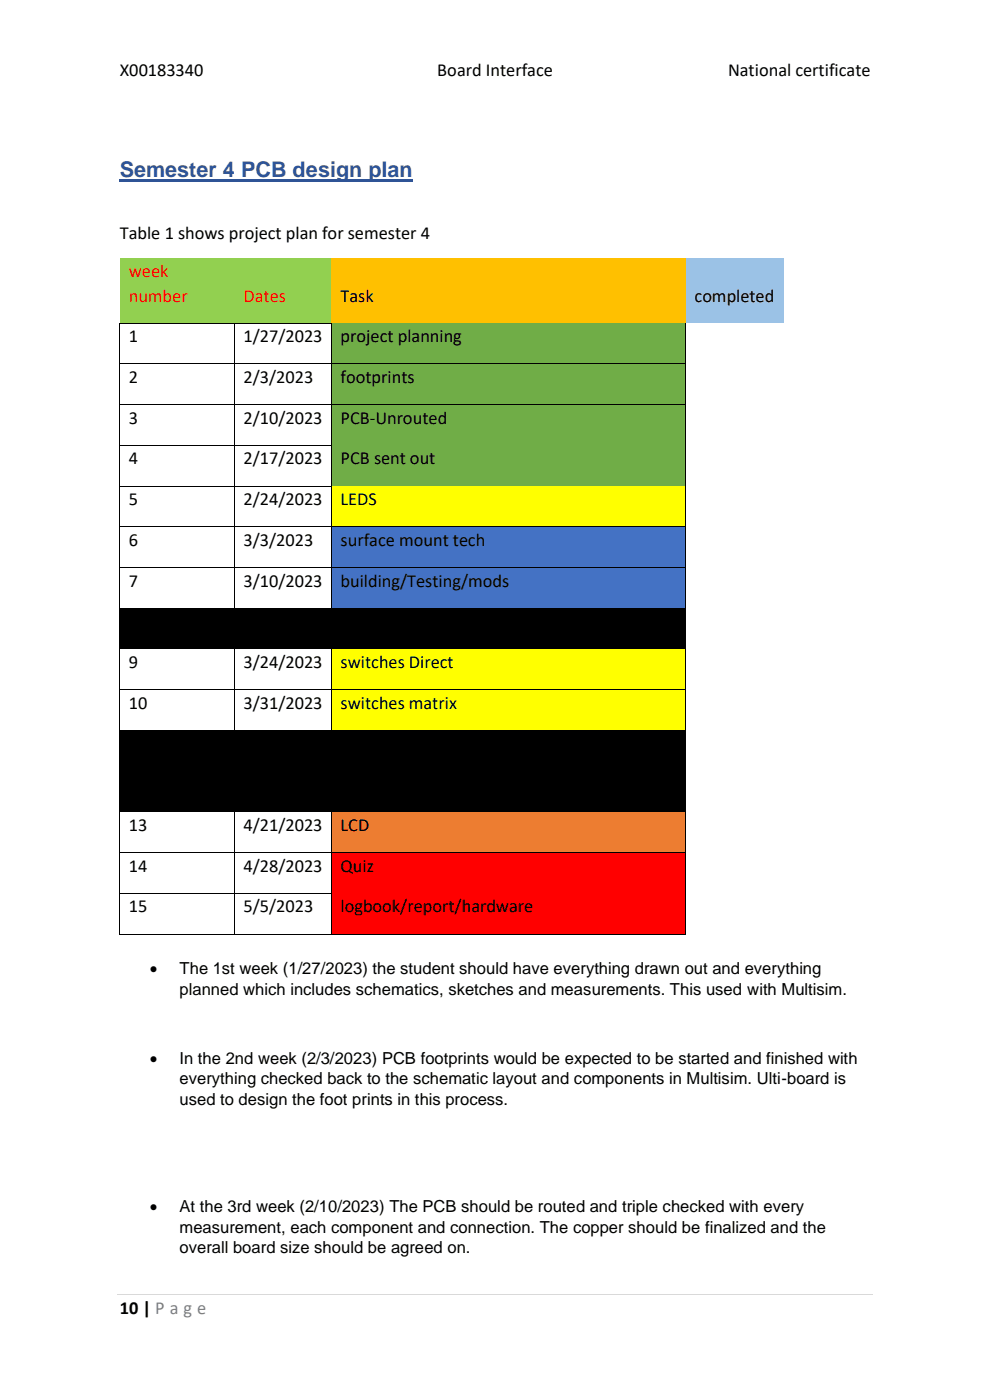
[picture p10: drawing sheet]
<svg xmlns="http://www.w3.org/2000/svg" width="210mm" height="297mm" viewBox="0 0 210 297" stroke-linecap="round" stroke-linejoin="round" font-family="sans-serif">
<defs><g id="words">
<text font-size="4.6" fill="#2f5496" x="25.4" y="37.6">Semester 4 PCB design plan</text>
<g font-size="3.9">
<text x="25.4" y="16.2">X00183340</text>
<text x="92.8" y="16.2">Board Interface</text>
<text x="154.5" y="16.2">National certificate</text>
<text x="25.4" y="50.6">Table 1 shows project plan for semester 4</text>
<text x="72.2" y="64">Task</text>
<text x="147.3" y="64">completed</text>
<text x="27.3" y="72.6">1</text>
<text x="51.7" y="72.6">1/27/2023</text>
<text x="72.2" y="72.6">project planning</text>
<text x="27.3" y="81.2">2</text>
<text x="51.7" y="81.2">2/3/2023</text>
<text x="72.2" y="81.2">footprints</text>
<text x="27.3" y="89.9">3</text>
<text x="51.7" y="89.9">2/10/2023</text>
<text x="72.2" y="89.9">PCB-Unrouted</text>
<text x="27.3" y="98.5">4</text>
<text x="51.7" y="98.5">2/17/2023</text>
<text x="72.2" y="98.5">PCB sent out</text>
<text x="27.3" y="107.2">5</text>
<text x="51.7" y="107.2">2/24/2023</text>
<text x="72.2" y="107.2">LEDS</text>
<text x="27.3" y="115.8">6</text>
<text x="51.7" y="115.8">3/3/2023</text>
<text x="72.2" y="115.8">surface mount tech</text>
<text x="27.3" y="124.4">7</text>
<text x="51.7" y="124.4">3/10/2023</text>
<text x="72.2" y="124.4">building/Testing/mods</text>
<text x="27.3" y="141.7">9</text>
<text x="51.7" y="141.7">3/24/2023</text>
<text x="72.2" y="141.7">switches Direct</text>
<text x="27.3" y="150.4">10</text>
<text x="51.7" y="150.4">3/31/2023</text>
<text x="72.2" y="150.4">switches matrix</text>
<text x="27.3" y="176.3">13</text>
<text x="51.7" y="176.3">4/21/2023</text>
<text x="72.2" y="176.3">LCD</text>
<text x="27.3" y="184.9">14</text>
<text x="51.7" y="184.9">4/28/2023</text>
<text x="72.2" y="184.9">Quiz</text>
<text x="27.3" y="193.6">15</text>
<text x="51.7" y="193.6">5/5/2023</text>
<text x="72.2" y="193.6">logbook/report/hardware</text>
<text x="25.4" y="278.8">10 | P a g e</text>
</g>
<g font-size="3.9" fill="#f00">
<text x="27.3" y="58.9">week</text>
<text x="27.3" y="64">number</text>
<text x="51.7" y="64">Dates</text>
</g>
<g font-size="3.5">
<text x="31.8" y="206.7">•</text>
<text x="38.1" y="206.7">The 1st week (1/27/2023) the student should have everything drawn out and everything</text>
<text x="38.1" y="211">planned which includes schematics, sketches and measurements. This used with Multisim.</text>
<text x="31.8" y="225.7">•</text>
<text x="38.1" y="225.7">In the 2nd week (2/3/2023) PCB footprints would be expected to be started and finished with</text>
<text x="38.1" y="230">everything checked back to the schematic layout and components in Multisim. Ulti-board is</text>
<text x="38.1" y="234.4">used to design the foot prints in this process.</text>
<text x="31.8" y="257.1">•</text>
<text x="38.1" y="257.1">At the 3rd week (2/10/2023) The PCB should be routed and triple checked with every</text>
<text x="38.1" y="261.5">measurement, each component and connection. The copper should be finalized and the</text>
<text x="38.1" y="265.9">overall board size should be agreed on.</text>
</g>
</g></defs>
<path d="M24.9 274.7h160.3" fill="none" stroke="#d9d9d9" stroke-width=".21"/>
<path d="M25.4 38.1h62.2v.5h-62.2z" fill-rule="evenodd" fill="#2f5496"/>
<g fill="#92d050">
<path d="M25.4 54.9h24.4v13.6h-24.4z" fill-rule="evenodd"/>
<path d="M27.3 55.2h20.5v5.1h-20.5z" fill-rule="evenodd"/>
<path d="M27.3 60.3h20.5v7.9h-20.5z" fill-rule="evenodd"/>
<path d="M49.7 54.9h20.6v13.6h-20.6z" fill-rule="evenodd"/>
<path d="M51.7 60.3h16.7v7.9h-16.7z" fill-rule="evenodd"/>
</g>
<g fill="#ffc000">
<path d="M70.3 54.9h75.1v13.6h-75.1z" fill-rule="evenodd"/>
<path d="M72.2 60.3h71.3v7.9h-71.3z" fill-rule="evenodd"/>
</g>
<g fill="#9bc2e6">
<path d="M145.4 54.9h20.8v13.6h-20.8z" fill-rule="evenodd"/>
<path d="M147.3 60.3h17v7.9h-17z" fill-rule="evenodd"/>
</g>
<path d="M25.4 55h44.9M25.4 68.3h44.9" fill="none" stroke="#92d050" stroke-width=".25"/>
<path d="M70.3 55h75.1M70.3 68.3h75.1" fill="none" stroke="#ffc000" stroke-width=".25"/>
<path d="M145.4 55h20.8M145.4 68.3h20.8" fill="none" stroke="#9bc2e6" stroke-width=".25"/>
<g fill="#70ad47">
<path d="M70.4 68.7h75v8.4h-75z" fill-rule="evenodd"/>
<path d="M72.2 68.9h71.3v7.9h-71.3z" fill-rule="evenodd"/>
</g>
<g fill="#000">
<path d="M25.3 68.5h.2v.4h-.2z" fill-rule="evenodd"/>
<path d="M25.3 68.5h.2v.1h-.2z" fill-rule="evenodd"/>
<path d="M25.5 68.5h.2v.1h-.2z" fill-rule="evenodd"/>
<path d="M49.7 68.6h.1v.3h-.1z" fill-rule="evenodd"/>
<path d="M49.7 68.5h.1v.1h-.1z" fill-rule="evenodd"/>
<path d="M49.8 68.5h.2v.1h-.2z" fill-rule="evenodd"/>
<path d="M70.2 68.6h.2v.3h-.2z" fill-rule="evenodd"/>
<path d="M70.2 68.5h.2v.1h-.2z" fill-rule="evenodd"/>
</g>
<path d="M25.7 68.5h24M50 68.5h20.2" fill="none" stroke="#000" stroke-width=".21"/>
<path d="M70.4 68.6h.2v.3h-.2z" fill-rule="evenodd" fill="#70ad47"/>
<g fill="#000">
<path d="M70.4 68.5h.2v.1h-.2z" fill-rule="evenodd"/>
<path d="M145.4 68.5h.1v.4h-.1z" fill-rule="evenodd"/>
<path d="M145.4 68.5h.1v.1h-.1z" fill-rule="evenodd"/>
</g>
<path d="M25.4 68.9v8.2M49.7 68.9v8.2M70.3 68.9v8.2M70.6 68.5h74.8M145.4 68.9v8.2" fill="none" stroke="#000" stroke-width=".21"/>
<path d="M70.3 77h75.1M70.6 68.8h74.8" fill="none" stroke="#70ad47" stroke-width=".25"/>
<g fill="#70ad47">
<path d="M70.4 77.3h75v8.4h-75z" fill-rule="evenodd"/>
<path d="M72.2 77.6h71.3v7.9h-71.3z" fill-rule="evenodd"/>
</g>
<g fill="#000">
<path d="M25.3 77.1h.2v.4h-.2z" fill-rule="evenodd"/>
<path d="M49.7 77.1h.1v.4h-.1z" fill-rule="evenodd"/>
<path d="M70.2 77.1h.2v.4h-.2z" fill-rule="evenodd"/>
<path d="M145.4 77.1h.1v.4h-.1z" fill-rule="evenodd"/>
</g>
<path d="M25.4 77.5v8.3M25.5 77.2h24.2M49.7 77.5v8.3M49.8 77.2h20.4M70.3 77.5v8.3M70.4 77.2h75M145.4 77.5v8.3" fill="none" stroke="#000" stroke-width=".21"/>
<path d="M70.4 77.4h75M70.3 85.6h75.1" fill="none" stroke="#70ad47" stroke-width=".25"/>
<g fill="#70ad47">
<path d="M70.4 85.9h75v8.5h-75z" fill-rule="evenodd"/>
<path d="M72.2 86.2h71.3v7.9h-71.3z" fill-rule="evenodd"/>
</g>
<g fill="#000">
<path d="M25.3 85.8h.2v.4h-.2z" fill-rule="evenodd"/>
<path d="M49.7 85.8h.1v.4h-.1z" fill-rule="evenodd"/>
<path d="M70.2 85.8h.2v.4h-.2z" fill-rule="evenodd"/>
<path d="M145.4 85.8h.1v.4h-.1z" fill-rule="evenodd"/>
</g>
<path d="M25.4 86.2v8.2M25.5 85.9h24.2M49.7 86.2v8.2M49.8 85.9h20.4M70.3 86.2v8.2M70.4 85.9h75M145.4 86.2v8.2" fill="none" stroke="#000" stroke-width=".21"/>
<path d="M70.4 86.1h75" fill="none" stroke="#70ad47" stroke-width=".25"/>
<path d="M70.3 94.3h75.1" fill="none" stroke="#70ad47" stroke-width=".26"/>
<g fill="#70ad47">
<path d="M70.4 94.6h75v8.4h-75z" fill-rule="evenodd"/>
<path d="M72.2 94.8h71.3v8h-71.3z" fill-rule="evenodd"/>
</g>
<g fill="#000">
<path d="M25.3 94.4h.2v.4h-.2z" fill-rule="evenodd"/>
<path d="M49.7 94.4h.1v.4h-.1z" fill-rule="evenodd"/>
<path d="M70.2 94.4h.2v.4h-.2z" fill-rule="evenodd"/>
<path d="M145.4 94.4h.1v.4h-.1z" fill-rule="evenodd"/>
</g>
<path d="M25.4 94.8v8.3M25.5 94.5h24.2M49.7 94.8v8.3M49.8 94.5h20.4M70.3 94.8v8.3M70.4 94.5h75M145.4 94.8v8.3" fill="none" stroke="#000" stroke-width=".21"/>
<path d="M70.4 94.7h75M70.3 102.9h75.1" fill="none" stroke="#70ad47" stroke-width=".25"/>
<g fill="#ff0">
<path d="M70.4 103.2h75v8.5h-75z" fill-rule="evenodd"/>
<path d="M72.2 103.5h71.3v7.9h-71.3z" fill-rule="evenodd"/>
</g>
<g fill="#000">
<path d="M25.3 103.1h.2v.4h-.2z" fill-rule="evenodd"/>
<path d="M49.7 103.1h.1v.4h-.1z" fill-rule="evenodd"/>
<path d="M70.2 103.1h.2v.4h-.2z" fill-rule="evenodd"/>
<path d="M145.4 103.1h.1v.4h-.1z" fill-rule="evenodd"/>
</g>
<path d="M25.4 103.5v8.2M25.5 103.1h24.2M49.7 103.5v8.2M49.8 103.1h20.4M70.3 103.5v8.2M70.4 103.1h75M145.4 103.5v8.2" fill="none" stroke="#000" stroke-width=".21"/>
<path d="M70.3 111.6h75.1M70.4 103.4h75" fill="none" stroke="#ff0" stroke-width=".25"/>
<g fill="#4472c4">
<path d="M70.4 111.9h75v8.4h-75z" fill-rule="evenodd"/>
<path d="M72.2 112.1h71.3v8h-71.3z" fill-rule="evenodd"/>
</g>
<g fill="#000">
<path d="M25.3 111.7h.2v.4h-.2z" fill-rule="evenodd"/>
<path d="M49.7 111.7h.1v.4h-.1z" fill-rule="evenodd"/>
<path d="M70.2 111.7h.2v.4h-.2z" fill-rule="evenodd"/>
<path d="M145.4 111.7h.1v.4h-.1z" fill-rule="evenodd"/>
</g>
<path d="M25.4 112.1v8.2M25.5 111.8h24.2M49.7 112.1v8.2M49.8 111.8h20.4M70.3 112.1v8.2M70.4 111.8h75M145.4 112.1v8.2" fill="none" stroke="#000" stroke-width=".21"/>
<path d="M70.4 112h75M70.3 120.2h75.1" fill="none" stroke="#4472c4" stroke-width=".25"/>
<g fill="#4472c4">
<path d="M70.4 120.5h75v8.5h-75z" fill-rule="evenodd"/>
<path d="M72.2 120.8h71.3v7.9h-71.3z" fill-rule="evenodd"/>
</g>
<g fill="#000">
<path d="M25.3 120.3h.2v.5h-.2z" fill-rule="evenodd"/>
<path d="M25.3 129h.2v.4h-.2z" fill-rule="evenodd"/>
<path d="M25.5 129.1h24.2v8.5h-24.2z" fill-rule="evenodd"/>
<path d="M27.3 129.4h20.5v7.9h-20.5z" fill-rule="evenodd"/>
<path d="M49.7 120.3h.1v.5h-.1z" fill-rule="evenodd"/>
<path d="M49.7 129h.1v.4h-.1z" fill-rule="evenodd"/>
<path d="M49.8 129.1h20.4v8.5h-20.4z" fill-rule="evenodd"/>
<path d="M51.7 129.4h16.7v7.9h-16.7z" fill-rule="evenodd"/>
<path d="M70.2 120.3h.2v.5h-.2z" fill-rule="evenodd"/>
<path d="M70.2 129h.2v.4h-.2z" fill-rule="evenodd"/>
<path d="M70.4 129.1h75v8.5h-75z" fill-rule="evenodd"/>
<path d="M145.4 120.3h.1v.5h-.1z" fill-rule="evenodd"/>
<path d="M145.4 129h.1v.4h-.1z" fill-rule="evenodd"/>
</g>
<g fill="none" stroke="#000" stroke-width=".21">
<path d="M25.4 120.8v8.2M25.4 129.4v8.2M25.5 120.4h24.2M25.5 129h24.2M49.7 120.8v8.2M49.7 129.4v8.2M49.8 120.4h20.4M49.8 129h20.4M70.3 120.8v8.2M70.3 129.4v8.2M70.4 120.4h75M70.4 129h75"/>
<path d="M145.4 120.8v8.2M145.4 129.4v8.2"/>
</g>
<path d="M70.3 128.8h75.1M70.4 120.6h75" fill="none" stroke="#4472c4" stroke-width=".25"/>
<path d="M25.4 137.5h120M25.5 129.3h24.2M49.8 129.3h20.4M70.4 129.3h75" fill="none" stroke="#000" stroke-width=".25"/>
<g fill="#ff0">
<path d="M70.4 137.8h75v8.4h-75z" fill-rule="evenodd"/>
<path d="M72.2 138.1h71.3v7.9h-71.3z" fill-rule="evenodd"/>
</g>
<g fill="#000">
<path d="M25.3 137.6h.2v.4h-.2z" fill-rule="evenodd"/>
<path d="M49.7 137.6h.1v.4h-.1z" fill-rule="evenodd"/>
<path d="M70.2 137.6h.2v.4h-.2z" fill-rule="evenodd"/>
<path d="M145.4 137.6h.1v.4h-.1z" fill-rule="evenodd"/>
</g>
<path d="M25.4 138v8.2M25.5 137.7h24.2M49.7 138v8.2M49.8 137.7h20.4M70.3 138v8.2M70.4 137.7h75M145.4 138v8.2" fill="none" stroke="#000" stroke-width=".21"/>
<path d="M70.4 137.9h75M70.3 146.1h75.1" fill="none" stroke="#ff0" stroke-width=".25"/>
<g fill="#ff0">
<path d="M70.4 146.4h75v8.5h-75z" fill-rule="evenodd"/>
<path d="M72.2 146.7h71.3v7.9h-71.3z" fill-rule="evenodd"/>
</g>
<g fill="#000">
<path d="M25.3 146.2h.2v.5h-.2z" fill-rule="evenodd"/>
<path d="M25.3 154.9h.2v.4h-.2z" fill-rule="evenodd"/>
<path d="M49.7 146.2h.1v.5h-.1z" fill-rule="evenodd"/>
<path d="M49.7 154.9h.1v.4h-.1z" fill-rule="evenodd"/>
<path d="M70.2 146.2h.2v.5h-.2z" fill-rule="evenodd"/>
<path d="M70.2 154.9h.2v.4h-.2z" fill-rule="evenodd"/>
<path d="M145.4 146.2h.1v.5h-.1z" fill-rule="evenodd"/>
<path d="M145.4 154.9h.1v.4h-.1z" fill-rule="evenodd"/>
<path d="M25.3 163.5h.2v.4h-.2z" fill-rule="evenodd"/>
<path d="M25.5 155.1h24.2v8.4h-24.2z" fill-rule="evenodd"/>
<path d="M25.5 163.7h24.2v8.5h-24.2z" fill-rule="evenodd"/>
<path d="M27.3 155.3h20.5v8h-20.5z" fill-rule="evenodd"/>
<path d="M27.3 164h20.5v7.9h-20.5z" fill-rule="evenodd"/>
<path d="M49.7 163.5h.1v.4h-.1z" fill-rule="evenodd"/>
<path d="M49.8 155.1h20.4v8.4h-20.4z" fill-rule="evenodd"/>
<path d="M49.8 163.7h20.4v8.5h-20.4z" fill-rule="evenodd"/>
<path d="M51.7 155.3h16.7v8h-16.7z" fill-rule="evenodd"/>
<path d="M51.7 164h16.7v7.9h-16.7z" fill-rule="evenodd"/>
<path d="M70.2 163.5h.2v.4h-.2z" fill-rule="evenodd"/>
<path d="M70.4 155.1h75v8.4h-75z" fill-rule="evenodd"/>
<path d="M70.4 163.7h75v8.5h-75z" fill-rule="evenodd"/>
<path d="M145.4 163.5h.1v.4h-.1z" fill-rule="evenodd"/>
</g>
<g fill="none" stroke="#000" stroke-width=".21">
<path d="M25.4 146.7v8.2M25.4 155.3v8.2M25.5 146.3h24.2M25.5 155h24.2M49.7 146.7v8.2M49.7 155.3v8.2M49.8 146.3h20.4M49.8 155h20.4M70.3 146.7v8.2M70.3 155.3v8.2M70.4 146.3h75M70.4 155h75"/>
<path d="M145.4 146.7v8.2M145.4 155.3v8.2M25.4 163.9v8.3M25.5 163.6h24.2M49.7 163.9v8.3M49.8 163.6h20.4M70.3 163.9v8.3M70.4 163.6h75M145.4 163.9v8.3"/>
</g>
<path d="M70.3 154.7h75.1M70.4 146.5h75" fill="none" stroke="#ff0" stroke-width=".25"/>
<path d="M25.5 155.2h24.2M49.8 155.2h20.4M70.4 155.2h75M25.4 163.4h120M25.4 172h120M25.5 163.8h24.2M49.8 163.8h20.4M70.4 163.8h75" fill="none" stroke="#000" stroke-width=".25"/>
<g fill="#ed7d31">
<path d="M70.4 172.4h75v8.4h-75z" fill-rule="evenodd"/>
<path d="M72.2 172.6h71.3v7.9h-71.3z" fill-rule="evenodd"/>
</g>
<g fill="#000">
<path d="M25.3 172.2h.2v.4h-.2z" fill-rule="evenodd"/>
<path d="M49.7 172.2h.1v.4h-.1z" fill-rule="evenodd"/>
<path d="M70.2 172.2h.2v.4h-.2z" fill-rule="evenodd"/>
<path d="M145.4 172.2h.1v.4h-.1z" fill-rule="evenodd"/>
</g>
<path d="M25.4 172.6v8.2M25.5 172.2h24.2M49.7 172.6v8.2M49.8 172.2h20.4M70.3 172.6v8.2M70.4 172.2h75M145.4 172.6v8.2" fill="none" stroke="#000" stroke-width=".21"/>
<path d="M70.4 172.4h75M70.3 180.7h75.1" fill="none" stroke="#ed7d31" stroke-width=".25"/>
<g fill="#f00">
<path d="M70.4 181h75v8.4h-75z" fill-rule="evenodd"/>
<path d="M72.2 181.3h71.3v7.9h-71.3z" fill-rule="evenodd"/>
</g>
<g fill="#000">
<path d="M25.3 180.8h.2v.5h-.2z" fill-rule="evenodd"/>
<path d="M49.7 180.8h.1v.5h-.1z" fill-rule="evenodd"/>
<path d="M70.2 180.8h.2v.5h-.2z" fill-rule="evenodd"/>
<path d="M145.4 180.8h.1v.5h-.1z" fill-rule="evenodd"/>
</g>
<path d="M25.4 181.3v8.2M25.5 180.9h24.2M49.7 181.3v8.2M49.8 180.9h20.4M70.3 181.3v8.2M70.4 180.9h75M145.4 181.3v8.2" fill="none" stroke="#000" stroke-width=".21"/>
<path d="M70.3 189.3h75.1M70.4 181.1h75" fill="none" stroke="#f00" stroke-width=".25"/>
<g fill="#f00">
<path d="M70.4 189.6h75v8.5h-75z" fill-rule="evenodd"/>
<path d="M72.2 189.9h71.3v7.9h-71.3z" fill-rule="evenodd"/>
</g>
<g fill="#000">
<path d="M25.3 189.5h.2v.4h-.2z" fill-rule="evenodd"/>
<path d="M25.3 198.1h.2v.2h-.2z" fill-rule="evenodd"/>
<path d="M25.3 198.1h.2v.2h-.2z" fill-rule="evenodd"/>
<path d="M49.7 189.5h.1v.4h-.1z" fill-rule="evenodd"/>
<path d="M49.7 198.1h.1v.2h-.1z" fill-rule="evenodd"/>
<path d="M70.2 189.5h.2v.4h-.2z" fill-rule="evenodd"/>
<path d="M70.2 198.1h.2v.2h-.2z" fill-rule="evenodd"/>
<path d="M145.4 189.5h.1v.4h-.1z" fill-rule="evenodd"/>
<path d="M145.4 198.1h.1v.2h-.1z" fill-rule="evenodd"/>
<path d="M145.4 198.1h.1v.2h-.1z" fill-rule="evenodd"/>
</g>
<path d="M25.4 189.9v8.2M25.5 189.6h24.2M25.5 198.2h24.2M49.7 189.9v8.2M49.8 189.6h20.4M49.8 198.2h20.4M70.3 189.9v8.2M70.4 189.6h75M70.4 198.2h75M145.4 189.9v8.2" fill="none" stroke="#000" stroke-width=".21"/>
<path d="M70.3 198h75.1M70.4 189.8h75" fill="none" stroke="#f00" stroke-width=".25"/>
<use href="#words"/>
</svg>
